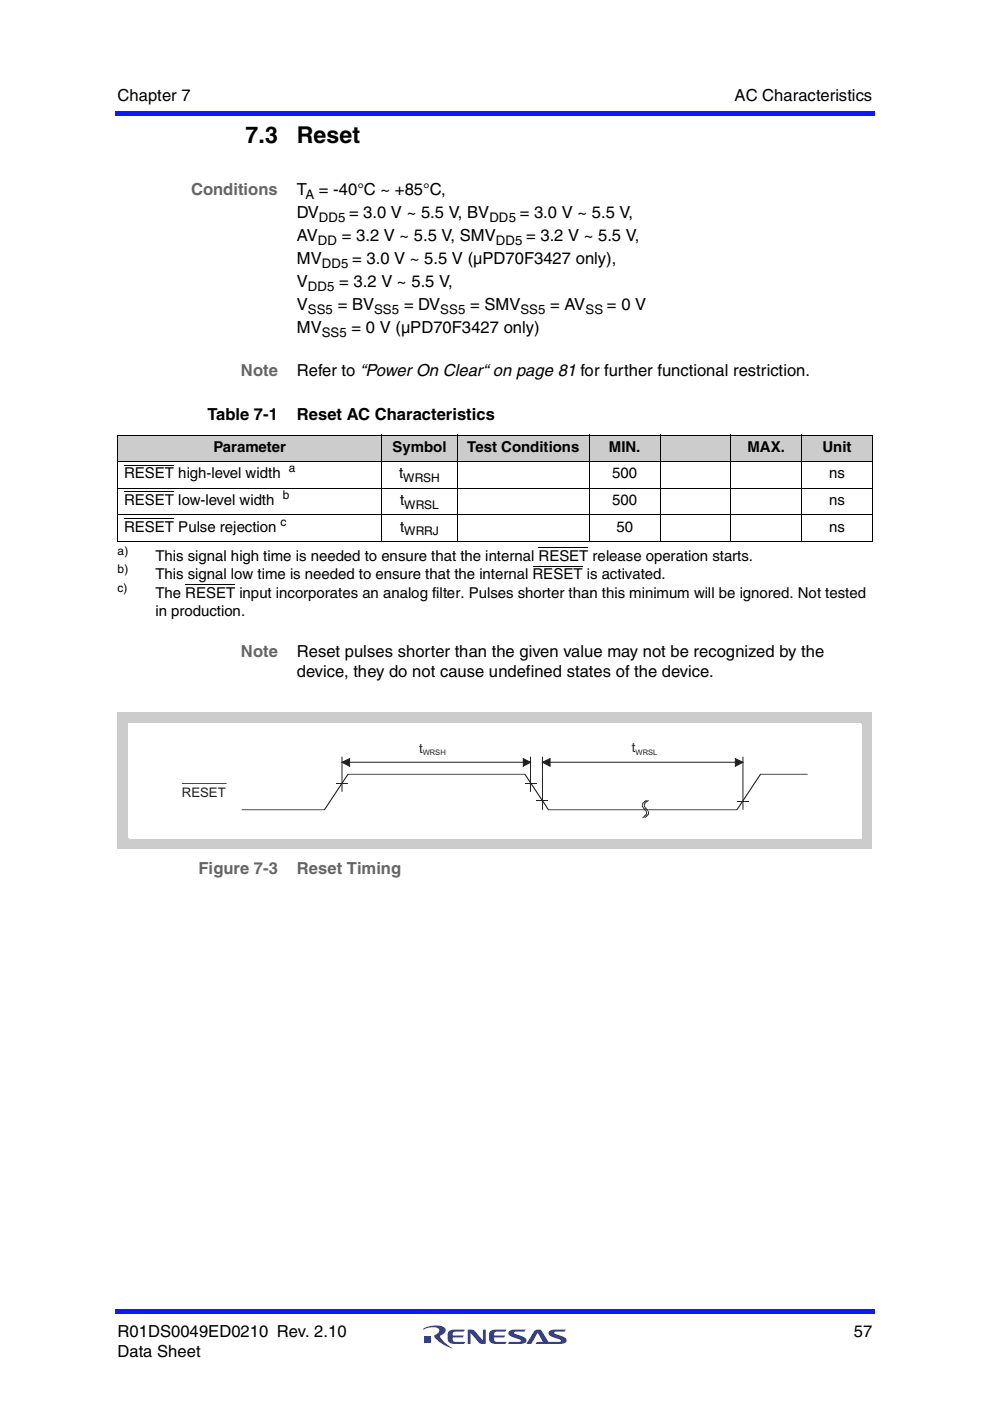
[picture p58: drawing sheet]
<svg xmlns="http://www.w3.org/2000/svg" width="210mm" height="297mm" viewBox="0 0 210 297" stroke-linecap="round" stroke-linejoin="round" font-family="sans-serif">
<defs><g id="words">
<g font-size="4.9">
<text x="52.1" y="30.3">7.3</text>
<text x="62.9" y="30.3">Reset</text>
</g>
<g font-size="3.5">
<text x="24.9" y="21.4">Chapter 7</text>
<text x="155.7" y="21.4">AC Characteristics</text>
<text x="62.9" y="41.4">T</text>
<text x="67.6" y="41.4">= -40°C ~ +85°C,</text>
<text x="62.9" y="46.2">DV</text>
<text x="74" y="46.2">= 3.0 V ~ 5.5 V, BV</text>
<text x="110.2" y="46.2">= 3.0 V ~ 5.5 V,</text>
<text x="62.9" y="51.1">AV</text>
<text x="72.5" y="51.1">= 3.2 V ~ 5.5 V, SMV</text>
<text x="111.5" y="51.1">= 3.2 V ~ 5.5 V,</text>
<text x="62.9" y="56">MV</text>
<text x="74.7" y="56">= 3.0 V ~ 5.5 V (µPD70F3427 only),</text>
<text x="62.9" y="65.8">V</text>
<text x="62.9" y="60.9">V</text>
<text x="71.6" y="65.8">= BV</text>
<text x="71.9" y="60.9">= 3.2 V ~ 5.5 V,</text>
<text x="85.7" y="65.8">= DV</text>
<text x="99.7" y="65.8">= SMV</text>
<text x="116.6" y="65.8">= AV</text>
<text x="128.7" y="65.8">= 0 V</text>
<text x="62.9" y="70.7">MV</text>
<text x="74.5" y="70.7">= 0 V (µPD70F3427 only)</text>
<text x="62.9" y="79.8">Refer to “Power On Clear“ on page 81 for further functional restriction.</text>
<text x="44" y="88.9">Table 7-1</text>
<text x="63" y="88.9">Reset AC Characteristics</text>
<text x="62.9" y="139.3">Reset pulses shorter than the given value may not be recognized by the</text>
<text x="62.9" y="143.5">device, they do not cause undefined states of the device.</text>
<text x="24.9" y="283.4">R01DS0049ED0210 Rev. 2.10</text>
<text x="24.9" y="287.6">Data Sheet</text>
<text x="181" y="283.4">57</text>
</g>
<g font-size="3.5" fill="#656565">
<text x="40.5" y="41.4">Conditions</text>
<text x="51.1" y="79.8">Note</text>
<text x="51.1" y="139.3">Note</text>
<text x="42.1" y="185.3">Figure 7-3</text>
<text x="63" y="185.3">Reset Timing</text>
</g>
<g font-size="3.2">
<text x="45.3" y="95.8">Parameter</text>
<text x="83.2" y="95.8">Symbol</text>
<text x="99.1" y="95.8">Test Conditions</text>
<text x="129.1" y="95.8">MIN.</text>
<text x="158.5" y="95.8">MAX.</text>
<text x="174.4" y="95.8">Unit</text>
<text x="26.3" y="101.4">RESET high-level width</text>
<text x="84.6" y="101.4">t</text>
<text x="129.8" y="101.4">500</text>
<text x="175.8" y="101.4">ns</text>
<text x="26.3" y="107.1">RESET low-level width</text>
<text x="84.8" y="107.1">t</text>
<text x="129.8" y="107.1">500</text>
<text x="175.8" y="107.1">ns</text>
<text x="26.3" y="112.7">RESET Pulse rejection</text>
<text x="84.8" y="112.7">t</text>
<text x="130.7" y="112.7">50</text>
<text x="175.8" y="112.7">ns</text>
<text x="32.9" y="118.9">This signal high time is needed to ensure that the internal RESET release operation starts.</text>
<text x="32.9" y="122.8">This signal low time is needed to ensure that the internal RESET is activated.</text>
<text x="32.9" y="126.7">The RESET input incorporates an analog filter. Pulses shorter than this minimum will be ignored. Not tested</text>
<text x="32.9" y="130.6">in production.</text>
</g>
<g font-size="2.8">
<text x="64.8" y="42.2">A</text>
<text x="67.6" y="47.1">DD5</text>
<text x="103.8" y="47.1">DD5</text>
<text x="67.4" y="52">DD</text>
<text x="105.2" y="52">DD5</text>
<text x="68.2" y="56.9">DD5</text>
<text x="65.3" y="61.8">DD5</text>
<text x="65.3" y="66.6">SS5</text>
<text x="68.2" y="71.5">SS5</text>
<text x="79.3" y="66.6">SS5</text>
<text x="93.3" y="66.6">SS5</text>
<text x="110.4" y="66.6">SS5</text>
<text x="124.2" y="66.6">SS</text>
</g>
<g font-size="2.8" fill="#231f20">
<text x="88.9" y="159.6">t</text>
<text x="134" y="159.5">t</text>
<text x="38.6" y="169">RESET</text>
</g>
<g font-size="2.5">
<text x="61.3" y="100.1">a</text>
<text x="59.9" y="105.8">b</text>
<text x="85.5" y="102.2">WRSH</text>
<text x="85.7" y="107.8">WRSL</text>
<text x="59.5" y="111.4">c</text>
<text x="85.7" y="113.5">WRRJ</text>
<text x="24.9" y="117.6">a)</text>
<text x="24.9" y="125.4">c)</text>
<text x="24.9" y="121.5">b)</text>
</g>
<g font-size="1.6" fill="#231f20">
<text x="89.6" y="160.2">WRSH</text>
<text x="134.7" y="160.1">WRSL</text>
</g>
</g></defs>
<g fill="#323f99">
<path d="M99.2 281.9h.9l.5 .2 1.8 2.1v-2.3h.6v3l-1.3-.1-1.9-2.2v2.3h-.6z"/>
<path d="M95.1 282.3l.7-.4h2.8l-.3 .4-2 .1a.61 .61 0 0 0-.3 .7h2.4l-.4 .5h-2l.1 .8 2.5 .1-.3 .4a3.7 3.7 0 0 1-3.2-.3 2.55 2.55 0 0 1 0-2.3z"/>
<path d="M103.9 282.3l.7-.4h2.8l-.3 .4-2 .1a.61 .61 0 0 0-.3 .7h2.3l-.3 .5h-2l.1 .8 2.5 .1-.3 .4a3.7 3.7 0 0 1-3.2-.3 2.55 2.55 0 0 1 0-2.3z"/>
<path d="M108 282.2l.6-.3h2.8l-.2 .4-2.2 .2v.2l.5 .2a2.88 2.88 0 0 1 2.1 1.1 .73 .73 0 0 1-.8 .9h-3.1l.3-.4 2.4-.1v-.3l-.5-.2a2.87 2.87 0 0 1-2.1-1z"/>
<path d="M113.3 282.2a1.57 1.57 0 0 1 1.4-.3l1.6 2.6 2.6-.1v-.3l-.5-.2a2.87 2.87 0 0 1-2.1-1 .73 .73 0 0 1 .9-1h2.8l-.3 .4-2.2 .2v.2l.5 .2a2.88 2.88 0 0 1 2.1 1.1 .73 .73 0 0 1-.8 .9h-5.7l.2-.4h1.3l-1.1-1.9-1.3 2.3h-1.1z"/>
<path d="M90 283.4h1.4v1.4h-1.4z"/>
<path d="M89.8 281.7a4.9 4.9 0 0 1 4.5-.2 1.04 1.04 0 0 1-.8 1.6l-.2 .2a6 6 0 0 0 2.7 2.5 6.2 6.2 0 0 1-4-2.6l.2-.2a1.16 1.16 0 0 0 .9-1 2.36 2.36 0 0 0-2.8-.3l-.5 .2z"/>
</g>
<g fill="#0d1aff">
<path d="M24.4 277.5h.5v1.1h-.5z"/>
<path d="M24.9 277.5h160.6v1.1h-160.6z"/>
<path d="M185 23.5h.5v1.1h-.5z"/>
<path d="M24.4 23.5h160.6v1.1h-160.6z"/>
</g>
<g fill="#ccc">
<path d="M24.9 92.2h56v5.7h-56z"/>
<path d="M80.9 92.2h16v5.7h-16z"/>
<path d="M96.9 92.2h28v5.7h-28z"/>
<path d="M124.9 92.2h15.1v5.7h-15.1z"/>
<path d="M140 92.2h29.9v5.7h-29.9z"/>
<path d="M169.9 92.2h15.1v5.7h-15.1z"/>
</g>
<g fill="none" stroke="#000" stroke-width=".21">
<path d="M24.8 92.2h160.2M24.8 97.9h160.2M24.9 92.3v22.4M26.3 98.6h10.6M80.9 92.2v22.7M96.9 92.2v22.7M124.9 92.2v22.7M140 92.2v22.7M154.9 92.2v22.7M169.9 92.2v22.7M185 92.3v22.4M24.8 103.5h160.2"/>
<path d="M24.8 109.2h160.2M24.8 114.8h160.2M26.3 104.3h10.6M26.3 109.9h10.6M114.2 116.2h10.6M39.3 124h10.6M112.9 120.1h10.6"/>
</g>
<path d="M24.9 151h160.1v29.1h-160.1z" fill="#ccc"/>
<g fill="#fff">
<path d="M27.4 153.5h155.1v24.1h-155.1z"/>
<path d="M27.4 153.4h155.2v.3h-155.2z"/>
<path d="M182.3 153.5h.3v24.3h-.3z"/>
<path d="M27.3 177.4h155.2v.4h-155.2z"/>
<path d="M27.3 153.4h.3v24.2h-.3z"/>
<path d="M38.4 157.3h133v16.6h-133z"/>
</g>
<g fill="#231f20">
<path d="M51.3 171.6h17.5l4.9-7.5h37.7l4.9 7.5h40l4.9-7.5h10v.1h-10l-4.9 7.6h-40.1l-4.9-7.6h-37.5l-4.9 7.6h-17.6z" fill-rule="evenodd"/>
<path d="M136.3 170.1l.6-.4h.2l.1 .1-.3 .2a.79 .79 0 0 0-.3 1.4l.2 .1-.2 .2-.5-.6z" fill-rule="evenodd"/>
<path d="M136.6 171.6l.2-.1 .1 .2 .3 .4v.4l-.1 .3-.7 .6v.2l-.2-.2 .7-.8v-.1h.2h-.1l-.1-.5z" fill-rule="evenodd"/>
<path d="M136.7 170.1l.6-.4h.2l.1 .1-.2 .2a.79 .79 0 0 0-.4 1.4l.2 .1-.2 .2-.5-.6z" fill-rule="evenodd"/>
<path d="M137 171.6l.2-.1 .2 .2 .2 .4v.4l-.1 .3-.7 .6v.2l-.2-.2 .8-.8v-.1h.1l-.1-.5z" fill-rule="evenodd"/>
</g>
<path d="M71.3 166h2.6M72.5 160.4v7.5M72.5 161.6h40M111.3 166.1h2.5M112.5 160.4v7.5M113.7 169.8h2.6M115 160.4v11.3M115 161.6h42.5M156.2 169.9h2.5M157.5 160.4v11.3" fill="none" stroke="#231f20" stroke-width=".21"/>
<g fill="#231f20" stroke="#231f20" stroke-width=".21">
<path d="M72.5 161.6l1.6-.7v1.6z" fill-rule="evenodd"/>
<path d="M111 160.9l1.5 .7-1.5 .9z" fill-rule="evenodd"/>
<path d="M115 161.6l1.6-.7v1.6z" fill-rule="evenodd"/>
<path d="M155.9 160.9l1.6 .7-1.6 .9z" fill-rule="evenodd"/>
</g>
<path d="M38.6 166h9.4v.2h-9.4z" fill-rule="evenodd" fill="#231f20"/>
<use href="#words"/>
</svg>
